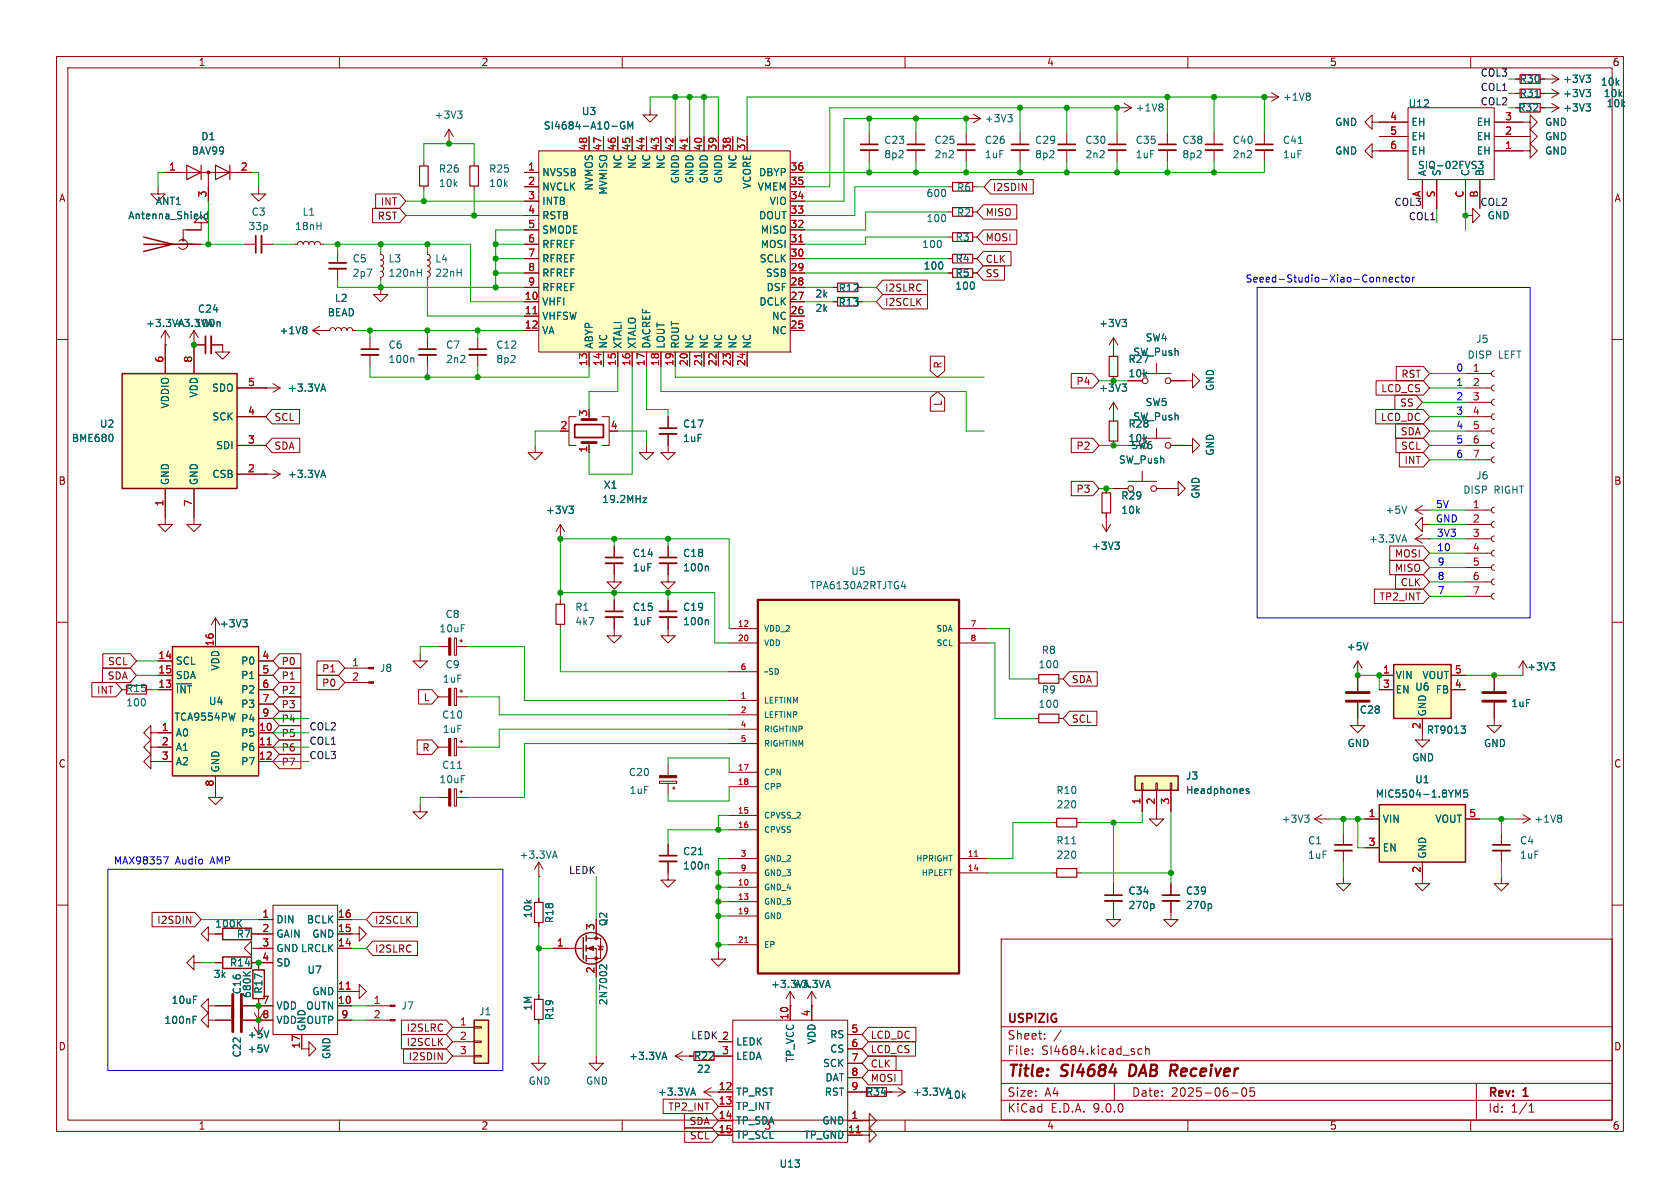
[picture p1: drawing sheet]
<svg xmlns="http://www.w3.org/2000/svg" width="297mm" height="210mm" viewBox="0 0 297 210" stroke-linecap="round" stroke-linejoin="round" font-family="sans-serif">
<defs><g id="words">
<g font-size="2.8" fill="#840000">
<text x="178" y="190.9">Title:</text>
<text x="187.7" y="190.9">SI4684</text>
<text x="200.5" y="190.9">DAB Receiver</text>
</g>
<g font-size="2.1" fill="#840000">
<text x="178" y="184">Sheet:</text>
<text x="178" y="181.2">USPIZIG</text>
<text x="178" y="186.7">File:</text>
<text x="184.1" y="186.7">SI4684.kicad_sch</text>
<text x="178" y="196.9">KiCad</text>
<text x="178" y="194.1">Size:</text>
<text x="184.7" y="194.1">A4</text>
<text x="185.7" y="196.9">E.D.A.</text>
<text x="193.3" y="196.9">9.0.0</text>
<text x="200" y="194.1">Date:</text>
<text x="207" y="194.1">2025-06-05</text>
<text x="263" y="194.3">Rev:</text>
<text x="263" y="196.9">Id:</text>
<text x="267.1" y="196.9">1/1</text>
<text x="269.4" y="194.3">1</text>
</g>
<g font-size="1.8" fill="#840000">
<text x="35" y="11.9">1</text>
<text x="85" y="11.9">2</text>
<text x="135" y="11.9">3</text>
<text x="185" y="11.9">4</text>
<text x="235" y="11.9">5</text>
<text x="285" y="11.9">6</text>
<text x="268.3" y="19.9">R32</text>
<text x="10.3" y="35.9">A</text>
<text x="175.4" y="34">I2SDIN</text>
<text x="285.3" y="35.9">A</text>
<text x="66.7" y="39.1">RST</text>
<text x="67.2" y="36.5">INT</text>
<text x="174.1" y="38.4">MISO</text>
<text x="174.1" y="46.7">CLK</text>
<text x="174.1" y="42.9">MOSI</text>
<text x="156.4" y="51.8">I2SLRC</text>
<text x="174.1" y="49.2">SS</text>
<text x="156.4" y="54.3">I2SCLK</text>
<text x="166.7" y="65.2" transform="rotate(-90 166.7 65.2)">R</text>
<text x="166.7" y="71.9" transform="rotate(-90 166.7 71.9)">L</text>
<text x="190.2" y="68.3">P4</text>
<text x="244.1" y="69.5">LCD_CS</text>
<text x="247.7" y="67">RST</text>
<text x="48.4" y="74.6">SCL</text>
<text x="244" y="74.6">LCD_DC</text>
<text x="247.4" y="72.1">SS</text>
<text x="247.5" y="77.2">SDA</text>
<text x="48.4" y="79.7">SDA</text>
<text x="190.2" y="79.7">P2</text>
<text x="247.6" y="79.7">SCL</text>
<text x="248.2" y="82.2">INT</text>
<text x="10.3" y="85.9">B</text>
<text x="190.2" y="87.3">P3</text>
<text x="285.3" y="85.9">B</text>
<text x="246.5" y="98.7">MOSI</text>
<text x="246.5" y="101.3">MISO</text>
<text x="243.8" y="106.4">TP2_INT</text>
<text x="247.5" y="103.8">CLK</text>
<text x="19" y="117.8">SCL</text>
<text x="49.7" y="117.8">P0</text>
<text x="56.8" y="119.1">P1</text>
<text x="17.1" y="122.9">INT</text>
<text x="18.9" y="120.3">SDA</text>
<text x="49.7" y="125.4">P3</text>
<text x="49.7" y="122.9">P2</text>
<text x="49.7" y="120.3">P1</text>
<text x="56.8" y="121.6">P0</text>
<text x="74.8" y="124.1">L</text>
<text x="189.4" y="121">SDA</text>
<text x="49.7" y="128">P4</text>
<text x="49.7" y="130.5">P5</text>
<text x="189.4" y="128">SCL</text>
<text x="10.3" y="135.9">C</text>
<text x="49.7" y="135.6">P7</text>
<text x="49.7" y="133">P6</text>
<text x="74.6" y="133">R</text>
<text x="285.3" y="135.9">C</text>
<text x="27.7" y="163.5">I2SDIN</text>
<text x="66.2" y="163.5">I2SCLK</text>
<text x="66.2" y="168.6">I2SLRC</text>
<text x="10.3" y="185.9">D</text>
<text x="71.8" y="185.1">I2SCLK</text>
<text x="71.8" y="182.6">I2SLRC</text>
<text x="153.8" y="183.8">LCD_DC</text>
<text x="285.3" y="185.9">D</text>
<text x="72.1" y="187.6">I2SDIN</text>
<text x="153.8" y="188.9">CLK</text>
<text x="153.8" y="191.5">MOSI</text>
<text x="153.8" y="186.4">LCD_CS</text>
<text x="118.1" y="196.5">TP2_INT</text>
<text x="127" y="192.8">12</text>
<text x="35" y="199.9">1</text>
<text x="85" y="199.9">2</text>
<text x="121.8" y="199.1">SDA</text>
<text x="121.9" y="201.6">SCL</text>
<text x="185" y="199.9">4</text>
<text x="235" y="199.9">5</text>
<text x="285" y="199.9">6</text>
</g>
<g font-size="1.8" fill="#0f0f0f">
<text x="261.7" y="16.2">COL1</text>
<text x="261.7" y="13.6">COL3</text>
<text x="261.7" y="18.7">COL2</text>
<text x="246.4" y="36.5">COL3</text>
<text x="249" y="39">COL1</text>
<text x="261.6" y="36.5">COL2</text>
<text x="54.6" y="129.2">COL2</text>
<text x="54.6" y="131.7">COL1</text>
<text x="54.6" y="134.3">COL3</text>
<text x="100.5" y="154.6">LEDK</text>
<text x="122.1" y="183.8">LEDK 2</text>
</g>
<g font-size="1.8" fill="#006464">
<text x="268.6" y="14.8">R30</text>
<text x="268.6" y="17.4">R31</text>
<text x="276.2" y="17.4">+3V3</text>
<text x="276.2" y="14.8">+3V3</text>
<text x="282.9" y="15.3">10k</text>
<text x="283.4" y="17.4">10k</text>
<text x="76.7" y="21.2">+3V3</text>
<text x="96" y="23.1">SI4684-A10-GM</text>
<text x="102.8" y="20.5">U3</text>
<text x="174" y="21.8">+3V3</text>
<text x="200.7" y="19.9">+1V8</text>
<text x="226.7" y="18">+1V8</text>
<text x="235.9" y="22.5">GND</text>
<text x="248.9" y="19.2">U12</text>
<text x="249.4" y="22.5">EH</text>
<text x="261" y="22.5">EH</text>
<text x="273.1" y="22.5">GND</text>
<text x="276.2" y="19.9">+3V3</text>
<text x="283.9" y="19.2">10k</text>
<text x="33.8" y="27.5">BAV99</text>
<text x="35.5" y="25">D1</text>
<text x="110.1" y="30" transform="rotate(-90 110.1 30)">NC</text>
<text x="112.6" y="30" transform="rotate(-90 112.6 30)">NC</text>
<text x="115.2" y="30" transform="rotate(-90 115.2 30)">NC</text>
<text x="117.7" y="30" transform="rotate(-90 117.7 30)">NC</text>
<text x="130.4" y="30" transform="rotate(-90 130.4 30)">NC</text>
<text x="156.2" y="25.6">C23</text>
<text x="156.2" y="28.2">8p2</text>
<text x="165.1" y="25.6">C25</text>
<text x="165.1" y="28.2">2n2</text>
<text x="174" y="28.2">1uF</text>
<text x="174" y="25.6">C26</text>
<text x="182.9" y="25.6">C29</text>
<text x="182.9" y="28.2">8p2</text>
<text x="191.8" y="25.6">C30</text>
<text x="191.8" y="28.2">2n2</text>
<text x="200.7" y="28.2">1uF</text>
<text x="200.7" y="25.6">C35</text>
<text x="208.9" y="25.6">C38</text>
<text x="208.9" y="28.2">8p2</text>
<text x="217.8" y="25.6">C40</text>
<text x="217.8" y="28.2">2n2</text>
<text x="226.7" y="28.2">1uF</text>
<text x="226.7" y="25.6">C41</text>
<text x="235.9" y="27.5">GND</text>
<text x="249.4" y="25">EH</text>
<text x="249.4" y="27.5">EH</text>
<text x="261" y="25">EH</text>
<text x="261" y="27.5">EH</text>
<text x="273.1" y="25">GND</text>
<text x="273.1" y="27.5">GND</text>
<text x="77.5" y="33.2">10k</text>
<text x="77.5" y="30.7">R26</text>
<text x="86.4" y="33.2">10k</text>
<text x="86.4" y="30.7">R25</text>
<text x="95.8" y="31.3">NVSSB</text>
<text x="95.8" y="33.9">NVCLK</text>
<text x="105" y="33.8" transform="rotate(-90 105 33.8)">NVMOS</text>
<text x="107.5" y="34.5" transform="rotate(-90 107.5 34.5)">MVMISO</text>
<text x="120.2" y="32.5" transform="rotate(-90 120.2 32.5)">GNDD</text>
<text x="122.8" y="32.5" transform="rotate(-90 122.8 32.5)">GNDD</text>
<text x="125.3" y="32.5" transform="rotate(-90 125.3 32.5)">GNDD</text>
<text x="127.9" y="32.5" transform="rotate(-90 127.9 32.5)">GNDD</text>
<text x="132.9" y="33.5" transform="rotate(-90 132.9 33.5)">VCORE</text>
<text x="133.8" y="33.9">VMEM</text>
<text x="134.1" y="31.3">DBYP</text>
<text x="163.7" y="35">600</text>
<text x="169.1" y="34">R6</text>
<text x="250.6" y="30.1">SIQ-02FVS3</text>
<text x="252.3" y="31.2" transform="rotate(-90 252.3 31.2)">A</text>
<text x="254.9" y="31.2" transform="rotate(-90 254.9 31.2)">S</text>
<text x="259.9" y="31.2" transform="rotate(-90 259.9 31.2)">C</text>
<text x="262.5" y="31.2" transform="rotate(-90 262.5 31.2)">B</text>
<text x="22.6" y="39">Antenna_Shield</text>
<text x="27.4" y="36.4">ANT1</text>
<text x="43.8" y="40.9">33p</text>
<text x="44.4" y="38.3">C3</text>
<text x="52.1" y="40.9">18nH</text>
<text x="53.4" y="38.3">L1</text>
<text x="95.8" y="36.4">INTB</text>
<text x="95.8" y="39">RSTB</text>
<text x="95.8" y="41.5">SMODE</text>
<text x="134.1" y="39">DOUT</text>
<text x="134.4" y="41.5">MISO</text>
<text x="136" y="36.4">VIO</text>
<text x="163.7" y="39.5">100</text>
<text x="169.1" y="38.5">R2</text>
<text x="262.9" y="39">GND</text>
<text x="62.2" y="46.6">C5</text>
<text x="68.6" y="46.6">L3</text>
<text x="76.8" y="46.6">L4</text>
<text x="95.8" y="44">RFREF</text>
<text x="95.8" y="46.6">RFREF</text>
<text x="134.2" y="46.6">SCLK</text>
<text x="134.4" y="44">MOSI</text>
<text x="162.9" y="44">100</text>
<text x="163.2" y="47.9">100</text>
<text x="168.8" y="42.8">R3</text>
<text x="168.8" y="46.6">R4</text>
<text x="59.1" y="53.6">L2</text>
<text x="62.2" y="49.1">2p7</text>
<text x="68.6" y="49.1">120nH</text>
<text x="76.8" y="49.1">22nH</text>
<text x="95.8" y="49.1">RFREF</text>
<text x="95.8" y="51.7">RFREF</text>
<text x="135.3" y="49.1">SSB</text>
<text x="135.4" y="51.7">DSF</text>
<text x="144.1" y="52.8">2k</text>
<text x="148.2" y="51.8">R12</text>
<text x="168.8" y="51.4">100</text>
<text x="168.8" y="49.1">R5</text>
<text x="25.7" y="58">+3.3VA+3.3VA</text>
<text x="34.3" y="58">100n</text>
<text x="34.9" y="55.5">C24</text>
<text x="49.3" y="59.3">+1V8</text>
<text x="57.8" y="56.1">BEAD</text>
<text x="95.8" y="54.2">VHFI</text>
<text x="95.8" y="56.7">VHFSW</text>
<text x="95.8" y="59.3">VA</text>
<text x="134.2" y="54.2">DCLK</text>
<text x="136.4" y="56.7">NC</text>
<text x="136.4" y="59.3">NC</text>
<text x="144.1" y="55.3">2k</text>
<text x="148.2" y="54.3">R13</text>
<text x="194.2" y="58">+3V3</text>
<text x="68.6" y="61.8">C6</text>
<text x="68.6" y="64.4">100n</text>
<text x="78.7" y="61.8">C7</text>
<text x="78.7" y="64.4">2n2</text>
<text x="87.6" y="61.8">C12</text>
<text x="87.6" y="64.4">8p2</text>
<text x="105" y="61.7" transform="rotate(-90 105 61.7)">ABYP</text>
<text x="107.5" y="61.7" transform="rotate(-90 107.5 61.7)">NC</text>
<text x="110.1" y="61.7" transform="rotate(-90 110.1 61.7)">XTALI</text>
<text x="112.6" y="61.7" transform="rotate(-90 112.6 61.7)">XTALO</text>
<text x="115.2" y="61.7" transform="rotate(-90 115.2 61.7)">DACREF</text>
<text x="117.7" y="61.7" transform="rotate(-90 117.7 61.7)">LOUT</text>
<text x="120.2" y="61.7" transform="rotate(-90 120.2 61.7)">ROUT</text>
<text x="122.8" y="61.7" transform="rotate(-90 122.8 61.7)">NC</text>
<text x="125.3" y="61.7" transform="rotate(-90 125.3 61.7)">NC</text>
<text x="127.9" y="61.7" transform="rotate(-90 127.9 61.7)">NC</text>
<text x="130.4" y="61.7" transform="rotate(-90 130.4 61.7)">NC</text>
<text x="132.9" y="61.7" transform="rotate(-90 132.9 61.7)">NC</text>
<text x="199.4" y="64.4">R27</text>
<text x="200.3" y="63.1">SW_Push</text>
<text x="202.4" y="60.6">SW4</text>
<text x="259.3" y="63.6">DISP</text>
<text x="260.9" y="60.8">J5</text>
<text x="264.9" y="63.6">LEFT</text>
<text x="35.2" y="70.4" transform="rotate(-90 35.2 70.4)">VDD</text>
<text x="37.4" y="69.4">SDO</text>
<text x="50.8" y="69.4">+3.3VA</text>
<text x="194.2" y="69.4">+3V3</text>
<text x="199.4" y="66.9">10k</text>
<text x="202.4" y="72">SW5</text>
<text x="214.8" y="69.2" transform="rotate(-90 214.8 69.2)">GND</text>
<text x="17.6" y="75.8">U2</text>
<text x="30.1" y="72.3" transform="rotate(-90 30.1 72.3)">VDDIO</text>
<text x="37.4" y="74.5">SCK</text>
<text x="120.7" y="75.8">C17</text>
<text x="199.4" y="75.8">R28</text>
<text x="200.3" y="74.5">SW_Push</text>
<text x="12.6" y="78.3">BME680</text>
<text x="38.1" y="79.6">SDI</text>
<text x="120.7" y="78.3">1uF</text>
<text x="197.7" y="82.1">SW_Push</text>
<text x="199.4" y="78.3">10k</text>
<text x="199.9" y="79.6">SW6</text>
<text x="214.8" y="80.6" transform="rotate(-90 214.8 80.6)">GND</text>
<text x="30.1" y="85.9" transform="rotate(-90 30.1 85.9)">GND</text>
<text x="35.2" y="85.9" transform="rotate(-90 35.2 85.9)">GND</text>
<text x="37.4" y="84.7">CSB</text>
<text x="50.8" y="84.7">+3.3VA</text>
<text x="106.4" y="89.1">19.2MHz</text>
<text x="106.6" y="86.6">X1</text>
<text x="198.1" y="88.5">R29</text>
<text x="212.3" y="88.3" transform="rotate(-90 212.3 88.3)">GND</text>
<text x="258.6" y="87.5">DISP</text>
<text x="260.9" y="84.9">J6</text>
<text x="264.1" y="87.5">RIGHT</text>
<text x="96.4" y="91">+3V3</text>
<text x="198.1" y="91">10k</text>
<text x="244.8" y="91">+5V</text>
<text x="111.8" y="101.2">1uF</text>
<text x="111.8" y="98.7">C14</text>
<text x="120.7" y="101.2">100n</text>
<text x="120.7" y="98.7">C18</text>
<text x="150.4" y="101.8">U5</text>
<text x="192.9" y="97.4">+3V3</text>
<text x="241.9" y="96.1">+3.3VA</text>
<text x="143.1" y="104.4">TPA6130A2RTJTG4</text>
<text x="38.8" y="111.1">+3V3</text>
<text x="77.6" y="112">10uF</text>
<text x="78.7" y="109.4">C8</text>
<text x="101.6" y="108.2">R1</text>
<text x="101.6" y="110.7">4k7</text>
<text x="111.8" y="110.7">1uF</text>
<text x="111.8" y="108.2">C15</text>
<text x="120.7" y="110.7">100n</text>
<text x="120.7" y="108.2">C19</text>
<text x="31" y="117.7">SCL</text>
<text x="39" y="118.6" transform="rotate(-90 39 118.6)">VDD</text>
<text x="42.5" y="117.7">P0</text>
<text x="67.1" y="119">J8</text>
<text x="78.7" y="118.3">C9</text>
<text x="183.5" y="118.3">100</text>
<text x="184.1" y="115.8">R8</text>
<text x="238" y="115.2">+5V</text>
<text x="269.9" y="118.7">+3V3</text>
<text x="22.2" y="122.5">R15</text>
<text x="22.2" y="125.1">100</text>
<text x="31" y="120.2">SDA</text>
<text x="31" y="122.8">~{INT}</text>
<text x="36.8" y="124.8">U4</text>
<text x="42.5" y="120.2">P1</text>
<text x="42.5" y="122.8">P2</text>
<text x="42.5" y="125.3">P3</text>
<text x="78.2" y="120.9">1uF</text>
<text x="183.5" y="125.3">100</text>
<text x="184.1" y="122.8">R9</text>
<text x="246.6" y="120.2">VIN</text>
<text x="246.6" y="122.8">EN</text>
<text x="250.1" y="122.3">U6</text>
<text x="251.4" y="120.2">VOUT</text>
<text x="253.7" y="122.8">FB</text>
<text x="267.1" y="125.2">1uF</text>
<text x="30.7" y="127.6">TCA9554PW</text>
<text x="31" y="130.4">A0</text>
<text x="42.5" y="127.9">P4</text>
<text x="42.5" y="130.4">P5</text>
<text x="78.1" y="127.2">C10</text>
<text x="78.2" y="129.8">1uF</text>
<text x="240.3" y="126.3">C28</text>
<text x="252.1" y="129.9">RT9013</text>
<text x="252.3" y="126.7" transform="rotate(-90 252.3 126.7)">GND</text>
<text x="31" y="132.9">A1</text>
<text x="31" y="135.5">A2</text>
<text x="39" y="136.7" transform="rotate(-90 39 136.7)">GND</text>
<text x="42.5" y="132.9">P6</text>
<text x="42.5" y="135.5">P7</text>
<text x="78.1" y="136.1">C11</text>
<text x="111.1" y="137.4">C20</text>
<text x="238.1" y="132.3">GND</text>
<text x="249.6" y="134.8">GND</text>
<text x="262.3" y="132.3">GND</text>
<text x="77.6" y="138.7">10uF</text>
<text x="111.2" y="140.6">1uF</text>
<text x="186.6" y="140.6">R10</text>
<text x="186.7" y="143.1">220</text>
<text x="209.6" y="138">J3</text>
<text x="209.6" y="140.6">Headphones</text>
<text x="243.1" y="141.2">MIC5504-1.8YM5</text>
<text x="250.1" y="138.7">U1</text>
<text x="186.6" y="149.5">R11</text>
<text x="226.5" y="145.6">+3V3</text>
<text x="231.1" y="149.5">C1</text>
<text x="244.3" y="145.6">VIN</text>
<text x="253.7" y="145.6">VOUT</text>
<text x="268.6" y="149.5">C4</text>
<text x="271.2" y="145.6">+1V8</text>
<text x="91.8" y="152">+3.3VA</text>
<text x="120.7" y="153.9">100n</text>
<text x="120.7" y="151.4">C21</text>
<text x="186.7" y="152">220</text>
<text x="231.1" y="152">1uF</text>
<text x="244.3" y="150.7">EN</text>
<text x="252.3" y="151.9" transform="rotate(-90 252.3 151.9)">GND</text>
<text x="268.6" y="152">1uF</text>
<text x="199.4" y="160.9">270p</text>
<text x="199.4" y="158.3">C34</text>
<text x="209.6" y="160.9">270p</text>
<text x="209.6" y="158.3">C39</text>
<text x="37.9" y="164.2">100K</text>
<text x="41.8" y="166">R7</text>
<text x="48.8" y="163.4">DIN</text>
<text x="48.8" y="166">GAIN</text>
<text x="54.1" y="163.4">BCLK</text>
<text x="55.1" y="166">GND</text>
<text x="94.2" y="162.4" transform="rotate(-90 94.2 162.4)">10k</text>
<text x="98" y="163.3" transform="rotate(-90 98 163.3)">R18</text>
<text x="107.5" y="163.8" transform="rotate(-90 107.5 163.8)">Q2</text>
<text x="37.7" y="173.1">3k</text>
<text x="40.5" y="171">R14</text>
<text x="48.8" y="168.5">GND LRCLK</text>
<text x="48.8" y="171">SD</text>
<text x="54.3" y="172.3">U7</text>
<text x="30.2" y="177.6">10uF</text>
<text x="42.8" y="175.9" transform="rotate(-90 42.8 175.9)">C16</text>
<text x="44.6" y="176.5" transform="rotate(-90 44.6 176.5)">680K</text>
<text x="46.6" y="175.8" transform="rotate(-90 46.6 175.8)">R17</text>
<text x="48.8" y="178.7">VDD</text>
<text x="54" y="178.7">OUTN</text>
<text x="55.1" y="176.1">GND</text>
<text x="70.9" y="178.7">J7</text>
<text x="84.6" y="179.7">J1</text>
<text x="94.2" y="178.8" transform="rotate(-90 94.2 178.8)">1M</text>
<text x="107.5" y="177.8" transform="rotate(-90 107.5 177.8)">2N7002</text>
<text x="136.2" y="174.9">+3.3VA</text>
<text x="140" y="174.9">+3.3VA</text>
<text x="29" y="181.2">100nF</text>
<text x="43.7" y="183.7">+5V</text>
<text x="48.8" y="181.2">VDD</text>
<text x="54.1" y="181.2">OUTP</text>
<text x="54.2" y="182.4" transform="rotate(-90 54.2 182.4)">GND</text>
<text x="98" y="180.4" transform="rotate(-90 98 180.4)">R19</text>
<text x="130" y="185">LEDK</text>
<text x="144.4" y="184.7" transform="rotate(-90 144.4 184.7)">VDD</text>
<text x="146.7" y="183.7">RS</text>
<text x="42.8" y="187" transform="rotate(-90 42.8 187)">C22</text>
<text x="43.7" y="186.3">+5V</text>
<text x="58.6" y="187.3" transform="rotate(-90 58.6 187.3)">GND</text>
<text x="93.3" y="191.9">GND</text>
<text x="103.5" y="191.9">GND</text>
<text x="111.1" y="187.6">+3.3VA</text>
<text x="122.6" y="187.6">R22</text>
<text x="123.1" y="189.8">22</text>
<text x="130" y="187.6">LEDA</text>
<text x="140.6" y="187.9" transform="rotate(-90 140.6 187.9)">TP_VCC</text>
<text x="145.4" y="188.8">SCK</text>
<text x="145.8" y="191.4">DAT</text>
<text x="146.7" y="186.3">CS</text>
<text x="116.2" y="193.9">+3.3VA</text>
<text x="130" y="193.9">TP_RST</text>
<text x="130" y="196.4">TP_INT</text>
<text x="145.7" y="193.9">RST</text>
<text x="153" y="193.9">R34</text>
<text x="161.3" y="193.9">+3.3VA</text>
<text x="167.3" y="194.4">10k</text>
<text x="130" y="199">TP_SDA</text>
<text x="130" y="201.5">TP_SCL</text>
<text x="135" y="199.9">3</text>
<text x="142.1" y="201.5">TP_GND</text>
<text x="145.3" y="199">GND</text>
<text x="137.7" y="206.6">U13</text>
</g>
<g font-size="1.8" fill="#a90000">
<text x="245.7" y="21.3">4</text>
<text x="245.7" y="23.9">5</text>
<text x="266" y="21.3">3</text>
<text x="266" y="23.9">2</text>
<text x="103.9" y="26.7" transform="rotate(-90 103.9 26.7)">48</text>
<text x="106.4" y="26.7" transform="rotate(-90 106.4 26.7)">47</text>
<text x="109" y="26.7" transform="rotate(-90 109 26.7)">46</text>
<text x="111.5" y="26.7" transform="rotate(-90 111.5 26.7)">45</text>
<text x="114" y="26.7" transform="rotate(-90 114 26.7)">44</text>
<text x="116.6" y="26.7" transform="rotate(-90 116.6 26.7)">43</text>
<text x="119.1" y="26.7" transform="rotate(-90 119.1 26.7)">42</text>
<text x="121.7" y="26.7" transform="rotate(-90 121.7 26.7)">41</text>
<text x="124.2" y="26.7" transform="rotate(-90 124.2 26.7)">40</text>
<text x="126.7" y="26.7" transform="rotate(-90 126.7 26.7)">39</text>
<text x="129.3" y="26.7" transform="rotate(-90 129.3 26.7)">38</text>
<text x="131.8" y="26.7" transform="rotate(-90 131.8 26.7)">37</text>
<text x="245.7" y="26.4">6</text>
<text x="266" y="26.4">1</text>
<text x="29.8" y="30.2">1</text>
<text x="36.6" y="35" transform="rotate(-90 36.6 35)">3</text>
<text x="42.5" y="30.2">2</text>
<text x="93.3" y="30.2">1</text>
<text x="93.3" y="32.8">2</text>
<text x="93.3" y="35.3">3</text>
<text x="139.7" y="30.2">36</text>
<text x="139.7" y="32.8">35</text>
<text x="139.7" y="35.3">34</text>
<text x="251.2" y="34.9" transform="rotate(-90 251.2 34.9)">A</text>
<text x="253.7" y="35" transform="rotate(-90 253.7 35)">S</text>
<text x="258.8" y="35" transform="rotate(-90 258.8 35)">C</text>
<text x="261.4" y="35" transform="rotate(-90 261.4 35)">B</text>
<text x="93.3" y="37.8">4</text>
<text x="93.3" y="40.4">5</text>
<text x="139.7" y="37.8">33</text>
<text x="139.7" y="40.4">32</text>
<text x="93.3" y="42.9">6</text>
<text x="93.3" y="45.5">7</text>
<text x="139.7" y="42.9">31</text>
<text x="139.7" y="45.5">30</text>
<text x="92.7" y="53.1">10</text>
<text x="93.3" y="48">8</text>
<text x="93.3" y="50.5">9</text>
<text x="139.7" y="48">29</text>
<text x="139.7" y="50.5">28</text>
<text x="139.7" y="53.1">27</text>
<text x="92.7" y="55.6">11</text>
<text x="92.7" y="58.2">12</text>
<text x="139.7" y="55.6">26</text>
<text x="139.7" y="58.2">25</text>
<text x="29" y="64.2" transform="rotate(-90 29 64.2)">6</text>
<text x="34" y="64.2" transform="rotate(-90 34 64.2)">8</text>
<text x="103.9" y="64.8" transform="rotate(-90 103.9 64.8)">13</text>
<text x="106.4" y="64.8" transform="rotate(-90 106.4 64.8)">14</text>
<text x="109" y="64.8" transform="rotate(-90 109 64.8)">15</text>
<text x="111.5" y="64.8" transform="rotate(-90 111.5 64.8)">16</text>
<text x="114" y="64.8" transform="rotate(-90 114 64.8)">17</text>
<text x="116.6" y="64.8" transform="rotate(-90 116.6 64.8)">18</text>
<text x="119.1" y="64.8" transform="rotate(-90 119.1 64.8)">19</text>
<text x="121.7" y="64.8" transform="rotate(-90 121.7 64.8)">20</text>
<text x="124.2" y="64.8" transform="rotate(-90 124.2 64.8)">21</text>
<text x="126.7" y="64.8" transform="rotate(-90 126.7 64.8)">22</text>
<text x="129.3" y="64.8" transform="rotate(-90 129.3 64.8)">23</text>
<text x="131.8" y="64.8" transform="rotate(-90 131.8 64.8)">24</text>
<text x="260.3" y="65.8">1</text>
<text x="43.7" y="68.3">5</text>
<text x="260.3" y="68.3">2</text>
<text x="260.3" y="70.9">3</text>
<text x="43.7" y="73.4">4</text>
<text x="99" y="75.9">2</text>
<text x="103.9" y="73.7" transform="rotate(-90 103.9 73.7)">3</text>
<text x="107.9" y="75.9">4</text>
<text x="260.3" y="73.4">4</text>
<text x="260.3" y="75.9">5</text>
<text x="43.7" y="78.5">3</text>
<text x="43.7" y="83.6">2</text>
<text x="103.9" y="80.1" transform="rotate(-90 103.9 80.1)">1</text>
<text x="260.3" y="78.5">6</text>
<text x="260.3" y="81">7</text>
<text x="29" y="89.6" transform="rotate(-90 29 89.6)">1</text>
<text x="34" y="89.6" transform="rotate(-90 34 89.6)">7</text>
<text x="260.3" y="89.9">1</text>
<text x="260.3" y="92.5">2</text>
<text x="260.3" y="95">3</text>
<text x="260.3" y="97.5">4</text>
<text x="260.3" y="100.1">5</text>
<text x="260.3" y="102.6">6</text>
<text x="260.3" y="105.2">7</text>
<text x="27.9" y="116.6">14</text>
<text x="27.9" y="119.1">15</text>
<text x="37.8" y="114.3" transform="rotate(-90 37.8 114.3)">16</text>
<text x="46.3" y="116.6">4</text>
<text x="46.3" y="119.1">5</text>
<text x="62.2" y="117.9">1</text>
<text x="244.4" y="119.1">1</text>
<text x="257.1" y="119.1">5</text>
<text x="27.9" y="121.7">13</text>
<text x="46.3" y="121.7">6</text>
<text x="46.3" y="124.2">7</text>
<text x="62.2" y="120.4">2</text>
<text x="244.4" y="121.7">3</text>
<text x="257.1" y="121.7">4</text>
<text x="28.5" y="129.3">1</text>
<text x="28.5" y="131.8">2</text>
<text x="45.7" y="129.3">10</text>
<text x="45.7" y="131.8">11</text>
<text x="46.3" y="126.7">9</text>
<text x="251.2" y="129" transform="rotate(-90 251.2 129)">2</text>
<text x="28.5" y="134.4">3</text>
<text x="45.7" y="134.4">12</text>
<text x="37.8" y="139.1" transform="rotate(-90 37.8 139.1)">8</text>
<text x="201.7" y="142.3" transform="rotate(-90 201.7 142.3)">1</text>
<text x="204.2" y="142.3" transform="rotate(-90 204.2 142.3)">2</text>
<text x="206.8" y="142.3" transform="rotate(-90 206.8 142.3)">3</text>
<text x="241.9" y="144.5">1</text>
<text x="241.9" y="149.6">3</text>
<text x="259.6" y="144.5">5</text>
<text x="251.2" y="154.4" transform="rotate(-90 251.2 154.4)">2</text>
<text x="46.3" y="162.3">1</text>
<text x="46.3" y="164.8">2</text>
<text x="46.3" y="167.4">3</text>
<text x="59.6" y="162.3">16</text>
<text x="59.6" y="164.8">15</text>
<text x="59.6" y="167.4">14</text>
<text x="98.4" y="167.4">1</text>
<text x="105.2" y="164.5" transform="rotate(-90 105.2 164.5)">3</text>
<text x="46.3" y="169.9">4</text>
<text x="105.2" y="172.2" transform="rotate(-90 105.2 172.2)">2</text>
<text x="46.3" y="177.5">7</text>
<text x="59.6" y="175">11</text>
<text x="59.6" y="177.5">10</text>
<text x="66" y="177.5">1</text>
<text x="143.3" y="179.8" transform="rotate(-90 143.3 179.8)">4</text>
<text x="46.3" y="180.1">8</text>
<text x="53.1" y="185.5" transform="rotate(-90 53.1 185.5)">17</text>
<text x="60.3" y="180.1">9</text>
<text x="66" y="180.1">2</text>
<text x="81.2" y="181.4">1</text>
<text x="81.2" y="183.9">2</text>
<text x="127.6" y="183.9">2</text>
<text x="139.4" y="180.4" transform="rotate(-90 139.4 180.4)">10</text>
<text x="150.4" y="182.6">5</text>
<text x="150.4" y="185.2">6</text>
<text x="81.2" y="186.4">3</text>
<text x="127.6" y="186.4">3</text>
<text x="150.4" y="187.7">7</text>
<text x="150.4" y="190.2">8</text>
<text x="127" y="195.3">13</text>
<text x="127" y="197.9">14</text>
<text x="150.4" y="192.8">9</text>
<text x="150.4" y="197.9">1</text>
<text x="127" y="200.4">15</text>
<text x="149.8" y="200.4">11</text>
</g>
<g font-size="1.8" fill="#0000c2">
<text x="220.1" y="50.1">Seeed-Studio-Xiao-Connector</text>
<text x="257.4" y="65.9">0</text>
<text x="257.4" y="68.4">1</text>
<text x="257.4" y="71">2</text>
<text x="257.4" y="73.5">3</text>
<text x="257.4" y="76.1">4</text>
<text x="257.4" y="78.6">5</text>
<text x="257.4" y="81.1">6</text>
<text x="253.7" y="92.6">GND</text>
<text x="253.8" y="90">5V</text>
<text x="253.9" y="95.1">3V3</text>
<text x="254" y="97.6">10</text>
<text x="254.1" y="100.2">9</text>
<text x="254.1" y="102.7">8</text>
<text x="254.1" y="105.3">7</text>
<text x="20" y="153">MAX98357</text>
<text x="31" y="153">Audio</text>
<text x="37.3" y="153">AMP</text>
</g>
<g font-size="1.4" fill="#a90000">
<text x="130.4" y="110.9">12</text>
<text x="130.4" y="113.4">20</text>
<text x="171.5" y="110.9">7</text>
<text x="171.5" y="113.4">8</text>
<text x="130.8" y="118.5">6</text>
<text x="130.8" y="123.6">1</text>
<text x="130.8" y="126.1">2</text>
<text x="130.8" y="128.7">4</text>
<text x="130.8" y="131.2">5</text>
<text x="130.4" y="136.3">17</text>
<text x="130.4" y="138.8">18</text>
<text x="130.4" y="143.9">15</text>
<text x="130.4" y="146.4">16</text>
<text x="130.8" y="151.5">3</text>
<text x="130.8" y="154.1">9</text>
<text x="171" y="151.5">11</text>
<text x="171" y="154.1">14</text>
<text x="130.4" y="156.6">10</text>
<text x="130.4" y="159.1">13</text>
<text x="130.4" y="161.7">19</text>
<text x="130.4" y="166.8">21</text>
</g>
<g font-size="1.4" fill="#006464">
<text x="135" y="111.9">VDD_2</text>
<text x="165.4" y="111.9">SDA</text>
<text x="135" y="114.4">VDD</text>
<text x="135" y="119.5">~SD</text>
<text x="165.5" y="114.4">SCL</text>
<text x="135" y="124.6">LEFTINM</text>
<text x="135" y="127.1">LEFTINP</text>
<text x="135" y="129.6">RIGHTINP</text>
<text x="135" y="132.2">RIGHTINM</text>
<text x="135" y="137.3">CPN</text>
<text x="135" y="139.8">CPP</text>
<text x="135" y="144.9">CPVSS_2</text>
<text x="135" y="147.4">CPVSS</text>
<text x="135" y="152.5">GND_2</text>
<text x="135" y="155">GND_3</text>
<text x="161.8" y="152.5">HPRIGHT</text>
<text x="162.8" y="155">HPLEFT</text>
<text x="135" y="157.6">GND_4</text>
<text x="135" y="160.1">GND_5</text>
<text x="135" y="162.7">GND</text>
<text x="135" y="167.7">EP</text>
</g>
</g></defs>
<g fill="none" stroke="#840000" stroke-width=".18">
<path d="M10 10h277v190h-277zM12 12h273v186h-273zM60 10v2M110 10v2M160 10v2M210 10v2M260 10v2M167.6 33h.8M172 33h.7M55.2 58.4h3.1l.1-.3 .4-.2 .4 .2 .1 .3 .2-.3 .3-.2 .4 .2 .1 .3 .2-.3 .3-.2 .4 .2 .1 .3 .2-.3 .3-.2 .4 .2 .2 .3h.5M55.2 58.4l1.3 .8M56.5 57.7l-1.3 .7"/>
<path d="M59.7 44.5v2M59.7 47.5v2M65.4 59.7v2M67.3 50.8v1.3h1.3l-1.3 1.2-1.3-1.2h1.3M75.6 59.7v2M84.5 59.7v2M167.6 41.9h.8M172 41.9h.7M10 60h2M47 68.6h.1M47 68.6h2.5M48.3 67.8l1.2 .8"/>
<path d="M49.5 68.6l-1.2 .7M65.4 62.7v2.1M75.6 62.7v2.1M84.5 62.7v2.1M285 60h2M47 83.8h.1M47 83.8h2.5M48.3 83.1l1.2 .7M49.5 83.8l-1.2 .8M10 110h2M285 110h2M182.9 120h.7"/>
<path d="M187.2 120h.8M10 160h2M38.1 170.2h1.3M44.4 170.2h1.3v1.3M45 179.1l.7 1.2M45.7 176.5v6.4M46.5 179.1l-.8 1.2M177 166h108v32h-108zM285 160h2M38.1 180.3h2.8M42.9 180.3h2.8M45 181.6l.7 1.3"/>
<path d="M46.5 181.6l-.8 1.3M60 198v2M110 198v2M124.5 193l1.2 .8M124.5 193h2.5M125.7 192.3l-1.2 .7M160 198v2M177 194.5h108M177 191.5h108M177 187.5h108M177 181.5h108M182.5 186.3v.1"/>
<path d="M182.5 185.5v.1M184.7 183.6v.1M184.7 182.8v.1M187.6 182.1l-1.3 2M197 191.5v3M201.9 185.5l-.4-.1-.3 .3v.4l.1 .2h.6M202.5 185.5l.2-.1 .4 .1 .1 .9M202.5 184.9v1.5M210 198v2M217.7 193.2h1.2M219.7 192.4l.2-.1a.81 .81 0 0 1 .6 .6 .81 .81 0 0 1-.3 .8l-.2 .1a.81 .81 0 0 1-.3-1.4zM221.7 192.3h-.7v.7l.2-.1h.5l.1 .3-.1 .5-.2 .1-.5-.1"/>
<path d="M260 198v2M261 191.5v6.5M270.3 196.6h.9M270.3 195.5l.4-.4v1.5"/>
</g>
<path d="M199.8 188.2l-.2 2h.5" fill="none" stroke="#840000" stroke-width=".4"/>
<path d="M168.4 32.3h3.6v1.5h-3.6zM168.4 41.1h3.6v1.6h-3.6zM183.6 119.3h3.6v1.5h-3.6z" fill="none" stroke="#840000" stroke-width=".2"/>
<path d="M41.1 178.3v4.1M42.7 178.3v4.1" fill="none" stroke="#840000" stroke-width=".51"/>
<g fill="none" stroke="#006464" stroke-width=".18">
<path d="M54 57.7l.3 .3-.3 .3 .3 .2v.3l-.3 .2M56.8 68.8h.6M57.1 67.9l.5 1.3M73 63.2l.2 .2v.7M56.8 84h.6M57.1 83.1l.5 1.3M34.1 179.6h.7M43 171.8l.7 .7M44.3 171.8l-.8 .5M34.1 180.3h.5M47.5 184.7l-.4 1.3M47.5 182.2l-.4 1.3"/>
<path d="M122.2 193.3h.6M122.5 192.3l.5 1.3"/>
</g>
<path d="M58.2 46.5h3M63.9 61.7h3M74 61.7h3.1M82.9 61.7h3.1" fill="none" stroke="#840000" stroke-width=".3"/>
<path d="M58.2 47.5h3M63.9 62.7h3M74 62.7h3.1M82.9 62.7h3.1" fill="none" stroke="#840000" stroke-width=".33"/>
<path d="M39.4 169.2h5v2h-5zM44.7 171.5h2v5h-2z" fill="none" stroke="#840000" stroke-width=".25"/>
<path d="M134 106h35.5v66.1h-35.5z" fill="#ffffc2"/>
<path d="M134 106h35.5v66.1h-35.5z" fill="none" stroke="#840000" stroke-width=".41"/>
<g fill="none" stroke="#840000" stroke-width=".18">
<path d="M74.9 28.6v.7M74.9 32.9v.8M79.4 22.9l-.8 1.2M79.4 22.9l.7 1.2M79.4 22.9v2.5M83.8 28.6v.7M83.8 32.9v.8M153.7 23.5v2M153.7 26.5v2.1M167.6 37.5h.8M172 37.5h.7M67.3 44.5v.5l.4 .1 .1 .4-.1 .3-.4 .2 .3 .1 .2 .2-.1 .5-.4 .2 .4 .1 .1 .4-.1 .4-.4 .1 .4 .2 .1 .3-.1 .4-.4 .1v.5"/>
<path d="M75.6 44.5v.5l.3 .1 .2 .4-.2 .3-.3 .2 .2 .1 .2 .2v.5l-.4 .2 .3 .1 .2 .4-.2 .4-.3 .1 .3 .2 .2 .3-.2 .4-.3 .1v.5M167.6 48.3h.8M167.6 45.7h.8M172 48.3h.7M172 45.7h.7M38.1 109.2l-.8 1.3M38.1 109.2l.8 1.3M38.1 109.2v2.6M61 118.1h4.2M128.9 111.1h5.1M128.9 113.7h5.1M128.9 118.7h5.1"/>
<path d="M169.5 111.1h5.1M169.5 113.7h5.1M26.7 129.5v-1.2l-1.3 1.2 1.3 1.3v-1.3h1.2M26.7 134.6v-1.2l-1.3 1.2 1.3 1.3v-1.3h1.2M38.1 139.7v1.3h1.3l-1.3 1.2-1.3-1.2h1.3M61 120.7h4.2M128.9 123.8h5.1M128.9 126.4h5.1M128.9 128.9h5.1M128.9 131.4h5.1M128.9 136.5h5.1M128.9 139.1h5.1"/>
<path d="M128.9 144.1h5.1M128.9 146.7h5.1M128.9 151.8h5.1M128.9 154.3h5.1M128.9 156.8h5.1M128.9 159.4h5.1M169.5 151.8h5.1M169.5 154.3h5.1M186.1 154.3h.7M186.1 145.4h.7M190.4 154.3h.7M190.4 145.4h.7"/>
<path d="M196.8 159.3v3.3h1.3l-1.3 1.2-1.2-1.2h1.2M196.8 156.2v2M36.8 177.8v-1.3l-1.2 1.3 1.2 1.3v-1.3h1.3M128.9 161.9h5.1M128.9 167h5.1M207 161.3v1.3h1.3l-1.3 1.2-1.3-1.2h1.3M36.8 180.3v-1.2l-1.2 1.2 1.2 1.3v-1.3h1.3"/>
</g>
<path d="M172.3 151.4h.6M131.6 166.6h.6" fill="none" stroke="#a90000" stroke-width=".18"/>
<path d="M80.9 19.6h.8l-.5 .5M81.4 20.1l.3 .3v.3l-.3 .2M73.8 48.2h.7M74.5 47.6v1.2M42.9 109.5h.8l-.4 .5M43.5 110l.2 .3v.3l-.2 .2M159.4 103.7h.7M160 103.2v.9M189.5 149.2h.7M203.8 159.8l.2 .2v.4l-.2 .2" fill="none" stroke="#006464" stroke-width=".18"/>
<path d="M74.2 29.3h1.5v3.6h-1.5zM83.1 29.3h1.5v3.6h-1.5zM168.4 36.7h3.6v1.5h-3.6zM168.4 47.5h3.6v1.5h-3.6zM168.4 45h3.6v1.5h-3.6zM186.8 144.7h3.6v1.5h-3.6zM186.8 153.5h3.6v1.6h-3.6z" fill="none" stroke="#840000" stroke-width=".2"/>
<path d="M152.1 25.5h3.1M195.3 158.2h3.1" fill="none" stroke="#840000" stroke-width=".3"/>
<path d="M152.1 26.5h3.1M195.3 159.3h3.1" fill="none" stroke="#840000" stroke-width=".33"/>
<g fill="#840000" stroke="#840000" stroke-width=".18">
<path d="M65.2 118h.8v.2h-.8z"/>
<path d="M65.2 120.5h.8v.3h-.8z"/>
</g>
<path d="M30.5 114.3h15.2v22.9h-15.2z" fill="#ffffc2"/>
<path d="M30.5 114.3h15.2v22.9h-15.2z" fill="none" stroke="#840000" stroke-width=".25"/>
<g fill="none" stroke="#840000" stroke-width=".18">
<path d="M27.9 116.8h2.6M27.9 119.4h2.6M38.1 111.8v2.5M45.7 116.8h2.6M45.7 119.4h2.6M27.9 121.9h2.6M27.9 129.5h2.6M27.9 132.1h2.6M27.9 134.6h2.6M38.1 137.2v2.5M45.7 121.9h2.6M45.7 129.5h2.6"/>
<path d="M45.7 132.1h2.6M45.7 134.6h2.6M45.7 124.5h2.6M45.7 127h2.6"/>
</g>
<path d="M47.2 131.7h.8" fill="none" stroke="#a90000" stroke-width=".18"/>
<path d="M95.2 26.7h44.5v35.5h-44.5z" fill="#ffffc2"/>
<g fill="none" stroke="#840000" stroke-width=".18">
<path d="M114.9 19.1v1.2h1.3l-1.3 1.3-1.2-1.3h1.2M92.7 30.5h2.5M92.7 33h2.5M92.7 35.6h2.5M92.7 38.1h2.5M95.2 26.7h44.5v35.5h-44.5zM104.1 24.1v2.6M106.7 24.1v2.6M109.2 24.1v2.6M111.8 24.1v2.6M114.3 24.1v2.6M116.8 24.1v2.6"/>
<path d="M119.4 24.1v2.6M121.9 24.1v2.6M124.5 24.1v2.6M127 24.1v2.6M129.5 24.1v2.6M132.1 24.1v2.6M139.7 30.5h2.5M139.7 33h2.5M139.7 35.6h2.5M139.7 38.1h2.5M92.7 40.6h2.5M92.7 43.2h2.5"/>
<path d="M92.7 45.7h2.5M92.7 48.3h2.5M92.7 50.8h2.5M92.7 53.3h2.5M92.7 55.9h2.5M92.7 58.4h2.5M139.7 40.6h2.5M139.7 43.2h2.5M139.7 45.7h2.5M139.7 48.3h2.5M139.7 50.8h2.5M139.7 53.3h2.5"/>
<path d="M139.7 55.9h2.5M139.7 58.4h2.5M147.3 50.8h.8M147.3 53.3h.8M151.6 50.8h.8M151.6 53.3h.8M94.6 78.7v1.3h1.3l-1.3 1.3-1.3-1.3h1.3M100.3 76.2h.3M101.9 73.7h-1.3v5h1.3M104.1 62.2v2.6M104.1 78.2v1.8M106.4 73.7h1.3v5h-1.3"/>
<path d="M106.7 62.2v2.6M109.2 62.2v2.6M111.8 62.2v2.6M114.3 62.2v2.6M116.8 62.2v2.6M119.4 62.2v2.6M121.9 62.2v2.6M124.5 62.2v2.6M127 62.2v2.6M129.5 62.2v2.6M132.1 62.2v2.6M139.7 62.2h.1"/>
<path d="M29.2 91.4v1.3h1.3l-1.3 1.3-1.3-1.3h1.3M34.3 91.4v1.3h1.3l-1.3 1.3-1.3-1.3h1.3M194.8 92.7l.8 1.3M195.6 91.4v2.6M196.3 92.7l-.7 1.3M21.6 121.9h.8M25.9 121.9h.8M182.9 127h.7M187.2 127h.8M139.7 177.8h.1M139.7 175.3l-.8 1.2M139.7 175.3l.8 1.2"/>
<path d="M139.7 175.3v2.5M143.5 177.8h.1M143.5 175.3l-.8 1.2M143.5 175.3l.8 1.2M143.5 175.3v2.5M95.2 186.7v1.3h1.3l-1.3 1.2-1.2-1.2h1.2"/>
</g>
<path d="M121.5 24.4v.8M94.2 55.5h.7M141.2 42.8h.7M124 62.5v.8" fill="none" stroke="#a90000" stroke-width=".18"/>
<path d="M110.4 21.6a.59 .59 0 0 0-.7 .6 .59 .59 0 0 0 .7 .5l.1-.4h-.3M111 22.8v-1.3l.4 .9 .5-.9v1.3M113.7 88h.6l-.6 .8h.6M197.1 95.8h.8l-.4 .5M197.6 96.3l.3 .3v.3l-.3 .2M146 174.2h.7M146.4 173.3l.4 1.3" fill="none" stroke="#006464" stroke-width=".18"/>
<path d="M148.1 52.6h3.5v1.5h-3.5zM148.1 50h3.5v1.6h-3.5zM22.4 121.2h3.5v1.5h-3.5zM183.6 126.2h3.6v1.6h-3.6z" fill="none" stroke="#840000" stroke-width=".2"/>
<path d="M102.9 78.2h2.5M102.9 74.2h2.5" fill="none" stroke="#840000" stroke-width=".51"/>
<path d="M101.6 75.1h5.1v2.2h-5.1z" fill="none" stroke="#840000" stroke-width=".3"/>
<path d="M83.8 180.3h2.6v7.7h-2.6z" fill="#ffffc2"/>
<g fill="none" stroke="#840000" stroke-width=".25">
<path d="M25.4 41.9l5.1 1.3-5.1 1.3M25.4 43.2h8.9M103.1 165.7v3.8M103.6 165.4v1M103.6 167.1v1M103.6 168.9v1M83.8 180.3h2.6v7.7h-2.6z"/>
<circle cx="104.5" cy="167.6" r="2.79"/>
</g>
<g fill="none" stroke="#840000" stroke-width=".18">
<path d="M27.9 33v1.3h1.3l-1.3 1.3-1.2-1.3h1.2M35.6 39.4h1.2l-1.2-1.3-1.3 1.3h1.3v1.2h-3.2v1.8M161.9 23.5v2M161.9 26.5v2.1M170.8 23.5v2M170.8 26.5v2.1M170.8 21h2.6M172.1 20.2l1.3 .8M173.4 21l-1.3 .7M180.3 23.5v2M180.3 26.5v2.1M188.6 23.5v2"/>
<path d="M188.6 26.5v2.1M29.2 58.4l-.8 1.3M29.2 58.4l.8 1.3M29.2 58.4v2.6M30.5 43.2h5.1M31.6 42.7a.85 .85 0 0 1 1.3-.1 .85 .85 0 0 1 0 1.2 .85 .85 0 0 1-1.3-.1M34.3 58.4l-.8 1.3M34.3 58.4l.8 1.3M34.3 58.4v2.6M43.2 43.2h2M46.2 43.2h2.1M52.1 43.2h.5l.1-.4 .4-.1 .3 .1 .2 .4 .1-.4 .4-.1 .4 .1 .1 .4 .2-.4 .3-.1 .4 .1 .1 .4 .2-.4 .3-.1 .4 .1 .1 .4h.5"/>
<path d="M29.2 61h.1M34.3 61h.1M34.3 61h2M37.3 61h2.1v1.2h1.2l-1.2 1.3-1.3-1.3h1.3M114.3 78.7v1.3h1.3l-1.3 1.3-1.3-1.3h1.3M118.1 76.7v3.3h1.3l-1.3 1.3-1.3-1.3h1.3M118.1 73.7v2M95.2 175.9v.8M97.8 167.6h5.3M103.6 165.9h2.6v3.5h-2.6M103.6 167.6h1.8v5.1M105.4 162.6v3.3"/>
<path d="M105.7 167.1l.1 .2h.8l.1 .1M106.2 167.3l.4 .6h-.8zM80 181.6h3.8M80 184.2h3.8M80 186.7h3.8M83.8 181.5h1.3v.2h-1.3zM83.8 184h1.3v.3h-1.3zM83.8 186.6h1.3v.2h-1.3zM95.2 180.2v.8M105.4 186.7v1.3h1.3l-1.3 1.2-1.3-1.2h1.3M119.4 186.7h2.5M119.4 186.7l1.2 .8"/>
<path d="M120.6 185.9l-1.2 .8M121.9 186.7h.1M152.4 198.1h1.3v-1.2l1.2 1.2-1.2 1.3v-1.3"/>
</g>
<path d="M94.5 176.7h1.5v3.5h-1.5z" fill="none" stroke="#840000" stroke-width=".2"/>
<path d="M160.4 25.5h3M169.3 25.5h3M178.8 25.5h3.1M187.1 25.5h3M36.3 59.4v3.1M45.2 41.7v3M116.6 75.7h3" fill="none" stroke="#840000" stroke-width=".3"/>
<path d="M160.4 26.5h3M169.3 26.5h3M178.8 26.5h3.1M187.1 26.5h3M37.3 59.4v3.1M46.2 41.7v3M116.6 76.7h3" fill="none" stroke="#840000" stroke-width=".33"/>
<g fill="#840000" stroke="#840000" stroke-width=".18">
<path d="M103.9 167.6l1-.3v.7z"/>
<circle cx="105.4" cy="165.9" r=".25"/>
<circle cx="105.4" cy="169.4" r=".25"/>
<circle cx="32.4" cy="42.4" r=".18"/>
</g>
<path d="M35.6 38.6l.1 .1M36.7 37.4v1.3M36.7 37.9l-.4-.1-.2 .3 .1 .5h.5M178.2 20.3h.7l-.4 .4M178.7 20.7l.2 .3v.3l-.2 .2M38.7 56.9l.2 .2v.6M107.3 170.6v.7l-.9-.7-.4 .1v.4M117.2 186.9h.6M117.5 186l.4 1.3" fill="none" stroke="#006464" stroke-width=".18"/>
<path d="M21.6 66h20.3v20.4h-20.3z" fill="#ffffc2"/>
<path d="M21.6 66h20.3v20.4h-20.3z" fill="none" stroke="#840000" stroke-width=".25"/>
<g fill="none" stroke="#840000" stroke-width=".18">
<path d="M29.2 30.5h15.2M36.8 30.5v5.1M45.7 33v1.3h1.3l-1.3 1.3-1.3-1.3h1.3M29.2 61v5M34.3 61v5M41.9 68.6h5.1M41.9 73.7h5.1M41.9 78.7h5.1M196.8 71.1v3.3M196.8 78v.7M196.8 71.1l-.7 1.3M196.8 71.1l.8 1.3"/>
<path d="M201.9 77.5h5.1M201.9 66h5.1M204.5 64.3v1.7M204.5 75.7v1.8M207 67.3h3.8v-1.3l1.3 1.3-1.3 1.3v-1.3M207 78.7h3.8v-1.2l1.3 1.2-1.3 1.3v-1.3M259.1 68.6h4.6M259.1 73.7h4.6M259.1 78.7h4.6M259.1 66h4.6M259.1 71.1h4.6M259.1 76.2h4.6"/>
<path d="M264.2 65.5l-.4 .2-.1 .3 .1 .4 .4 .1M264.2 68.1l-.4 .1-.1 .4 .1 .3 .4 .2M264.2 70.6l-.4 .2-.1 .3 .1 .4 .4 .1M264.2 73.2l-.4 .1-.1 .4 .1 .3 .4 .2M264.2 75.7l-.4 .1-.1 .4 .1 .4 .4 .1M264.2 78.2l-.4 .2-.1 .3 .1 .4 .4 .1M29.2 86.4v5M34.3 86.4v5M41.9 83.8h5.1M195.6 86.4v.7M195.6 90.7v.7M196.8 86.4h2.6"/>
<path d="M199.4 85.1h5.1M201.9 83.3v1.8M204.5 86.4h3.8v-1.3l1.2 1.3-1.2 1.2v-1.2M250.2 95.3l1.3 .7M250.2 95.3h2.5M250.2 90.2l1.3 .7M250.2 90.2h2.5M251.5 92.7v-1.3l-1.3 1.3 1.3 1.3v-1.3h1.2M251.5 94.5l-1.3 .8M251.5 89.4l-1.3 .8M252.7 95.3h.1M259.1 81.3h4.6"/>
<path d="M259.1 95.3h4.6M259.1 90.2h4.6M259.1 92.7h4.6M259.1 97.8h4.6M264.2 80.8l-.4 .1-.1 .4 .1 .3 .4 .2M264.2 89.7l-.4 .1-.1 .4 .1 .3 .4 .2M264.2 92.2l-.4 .2-.1 .3 .1 .4 .4 .1M264.2 94.7l-.4 .2-.1 .4 .1 .3 .4 .2M264.2 97.3l-.4 .1-.1 .4 .1 .3 .4 .2M264.2 99.8l-.4 .2-.1 .3 .1 .4 .4 .1M74.3 115.6v1.2h1.3l-1.3 1.3-1.3-1.3h1.3M240 116.8l-.7 1.3"/>
<path d="M240 116.8l.8 1.3M240 116.8v5.4M259.1 100.3h4.6M259.1 102.9h4.6M259.1 105.4h4.6M264.2 102.4l-.4 .1-.1 .4 .1 .3 .4 .2M264.2 104.9l-.4 .2-.1 .3 .1 .4 .4 .1M77.5 132.1h1.8M80.3 130.6h.4v3h-.4zM80.3 139.4h.4v3.1h-.4zM80.7 132.1h1.8M81.3 131.1h.5"/>
<path d="M81.3 140h.5M81.5 130.8v.5M81.5 139.7v.5M116.6 138.1h3v.4h-3zM118.1 135.3v1.8M118.1 138.5v1.8M118.9 139.3h.5M119.1 139.1v.5M240 124.2v4.1h1.3l-1.3 1.2-1.2-1.2h1.2M251.5 129.5v1.3h1.2l-1.2 1.3-1.3-1.3h1.3M74.3 142.2v1.3h1.3l-1.3 1.3-1.3-1.3h1.3M77.5 141h1.8"/>
<path d="M80.7 141h1.8M95.2 154.9h.1M95.2 152.4l-.7 1.3M95.2 152.4l.8 1.3M95.2 152.4v2.5M118.1 152.3v3.3h1.3l-1.3 1.2-1.3-1.2h1.3M118.1 149.2v2.1M127 168.3v1.2h1.3l-1.3 1.3-1.3-1.3h1.3M139.7 177.8v2.5M143.5 177.8v2.5M121.9 186.7h.8M126.2 186.7h3.3"/>
<path d="M127 193h2.5M127 184.2h2.5M127 195.6h2.5M127 198.1h2.5M129.5 180.3h20.4v21.6h-20.4zM149.9 193h3.3M149.9 198.1h2.5M149.9 182.9h2.5M149.9 185.4h2.5M149.9 188h2.5M149.9 190.5h2.5M156.7 193h3.3"/>
<path d="M157.5 193h.1M158.7 192.3l1.3 .7M160 193l-1.3 .8M127 200.7h2.5M149.9 200.7h3.8v-1.3l1.2 1.3-1.2 1.2v-1.2"/>
<circle cx="202.4" cy="67.3" r=".51"/>
<circle cx="206.5" cy="67.3" r=".51"/>
<circle cx="206.5" cy="78.7" r=".51"/>
<circle cx="199.9" cy="86.4" r=".51"/>
<circle cx="204" cy="86.4" r=".51"/>
</g>
<g fill="none" stroke="#006464" stroke-width=".18">
<path d="M19.9 77v.8M198.4 67.9h.7l-.4 .5M198.9 68.4l.2 .2v.3l-.2 .3M248 95.5h.6M248.3 94.6l.4 1.2M248.7 89.5l-.4 1.2M241.8 113.6l-.4 1.3M80.9 135.8h.7M97.8 151.3h.6M98.1 150.4l.4 1.3M123.5 151.1h.7M125.1 152.8l.1 .2v.6"/>
<path d="M167.6 192.3l.5 1.3"/>
</g>
<path d="M33 29.2l2.6 1.3-2.6 1.3zM35.6 29.2v2.6M38.1 29.2l2.5 1.3-2.5 1.3zM40.6 29.2v2.6M196.1 74.4h1.5v3.6h-1.5zM194.8 87.1h1.5v3.6h-1.5zM122.7 185.9h3.5v1.6h-3.5zM153.2 192.3h3.5v1.5h-3.5z" fill="none" stroke="#840000" stroke-width=".2"/>
<g fill="#840000" stroke="#840000" stroke-width=".18">
<path d="M79.3 130.6h.4v3h-.4z"/>
<path d="M79.3 139.4h.4v3.1h-.4z"/>
<path d="M116.6 137.1h3v.4h-3z"/>
<circle cx="36.8" cy="30.5" r=".25"/>
</g>
<path d="M151.4 200.2h.7" fill="none" stroke="#a90000" stroke-width=".18"/>
<path d="M116.6 151.3h3" fill="none" stroke="#840000" stroke-width=".3"/>
<path d="M116.6 152.3h3" fill="none" stroke="#840000" stroke-width=".33"/>
<path d="M238 124h4.1M238 122.4h4.1" fill="none" stroke="#840000" stroke-width=".51"/>
<path d="M246.4 117.5h10.1v9.5h-10.1z" fill="#ffffc2"/>
<path d="M246.4 117.5h10.1v9.5h-10.1z" fill="none" stroke="#840000" stroke-width=".25"/>
<g fill="none" stroke="#840000" stroke-width=".18">
<path d="M243.8 119.4h2.6M256.5 119.4h2.6M264.2 119.4v2.8M269.2 116.8l-.7 1.3M269.2 116.8l.8 1.3M269.2 116.8v2.6M243.8 121.9h2.6M251.5 127v2.5M256.5 121.9h2.6M264.2 124.2v4.1h1.2l-1.2 1.2-1.3-1.2h1.3M204.5 143.5v1.3h1.2l-1.2 1.3-1.3-1.3h1.3M207 156.2v2"/>
<path d="M207 159.3v2M265.4 154.9v1.3h1.3l-1.3 1.3-1.2-1.3h1.2M265.4 147.3v2.1M265.4 150.4v2M268 144.8h2.5M269.2 144l1.3 .8M270.5 144.8l-1.3 .7"/>
</g>
<path d="M274.1 117.2h.7l-.4 .4M274.6 117.6l.2 .3v.3l-.2 .2M258.3 128.3h.8l-.4 .5M259 128.9l.1 .2-.1 .5M214 159.8l.2 .2v.4l-.2 .2M275.9 144.1l.2 .2-.2 .3 .2 .3v.2l-.2 .3" fill="none" stroke="#006464" stroke-width=".18"/>
<path d="M205.5 158.2h3M263.9 149.4h3.1" fill="none" stroke="#840000" stroke-width=".3"/>
<path d="M205.5 159.3h3M263.9 150.4h3.1" fill="none" stroke="#840000" stroke-width=".33"/>
<path d="M262.1 124h4.1M262.1 122.4h4.1" fill="none" stroke="#840000" stroke-width=".51"/>
<path d="M200.7 137.2h7.6v2.5h-7.6z" fill="#ffffc2"/>
<path d="M200.7 137.2h7.6v2.5h-7.6z" fill="none" stroke="#840000" stroke-width=".25"/>
<g fill="none" stroke="#840000" stroke-width=".18">
<path d="M201.8 138.4h.3v1.3h-.3zM201.9 139.7v3.8M204.3 138.4h.3v1.3h-.3zM204.5 139.7v3.8M206.9 138.4h.2v1.3h-.2zM207 139.7v3.8M232.4 144.8l1.3 .7M232.4 144.8h2.5M233.7 144l-1.3 .8M237.5 154.9v1.3h1.3l-1.3 1.3-1.3-1.3h1.3M237.5 147.3v2.1M237.5 150.4v2"/>
<path d="M251.5 154.9v1.3h1.2l-1.2 1.3-1.3-1.3h1.3"/>
</g>
<path d="M220.8 139.5l-.3-.1-.2 .2 .1 .2 .4 .1v.3h-.5M230.6 144.1h.8l-.4 .5M231.2 144.6l.2 .2v.3l-.2 .3" fill="none" stroke="#006464" stroke-width=".18"/>
<path d="M236 149.4h3" fill="none" stroke="#840000" stroke-width=".3"/>
<path d="M236 150.4h3" fill="none" stroke="#840000" stroke-width=".33"/>
<path d="M243.8 142.2h15.3v10.2h-15.3z" fill="#ffffc2"/>
<path d="M243.8 142.2h15.3v10.2h-15.3zM39.4 164.1h5v2h-5z" fill="none" stroke="#840000" stroke-width=".25"/>
<g fill="none" stroke="#840000" stroke-width=".18">
<path d="M197.5 19.1h2.5M198.8 18.3l1.2 .8M200 19.1l-1.2 .7M223.5 17.1h2.6M224.8 16.4l1.3 .7M226.1 17.1l-1.3 .8M248.9 19.1h15.3v12.7h-15.3zM268 16.5h.7M268 14h.7M272.3 16.5h3.3M272.3 14h3.3M272.3 19.1h3.3"/>
<path d="M274.3 15.7l1.3 .8M274.3 18.3l1.3 .8M274.3 13.2l1.3 .8M275.6 16.5l-1.3 .8M275.6 19.1l-1.3 .7M275.6 14l-1.3 .7M29.2 30.5h2.5M36.8 33v2.6M41.9 30.5h2.5M65.9 36.8h4.7l1.2 1.3-1.2 1.3h-4.7zM66.4 34.3h4.2l1.2 1.3-1.2 1.2h-4.2zM92.7 30.5h2.5"/>
<path d="M92.7 33h2.5M92.7 35.6h2.5M92.7 38.1h2.5M104.1 24.1v2.6M106.7 24.1v2.6M109.2 24.1v2.6M111.8 24.1v2.6M114.3 24.1v2.6M116.8 24.1v2.6M119.4 24.1v2.6M121.9 24.1v2.6M124.5 24.1v2.6"/>
<path d="M127 24.1v2.6M129.5 24.1v2.6M132.1 24.1v2.6M139.7 30.5h2.5M139.7 33h2.5M139.7 35.6h2.5M139.7 38.1h2.5M173.8 36.2h6v2.5h-6l-1.1-1.2zM175.1 31.7h7.6v2.6h-7.6l-1.1-1.3zM197.5 23.5v2M197.5 26.5v2.1M206.4 23.5v2"/>
<path d="M206.4 26.5v2.1M214.6 23.5v2M214.6 26.5v2.1M223.5 23.5v2M223.5 26.5v2.1M242.6 26.7v-1.3l-1.3 1.3 1.3 1.2v-1.2h6.3M242.6 21.6v-1.3l-1.3 1.3 1.3 1.3v-1.3h6.3M243.8 24.1h5.1M251.5 31.8v5M254 31.8v5M259.1 38.1h1.2v-1.3l1.3 1.3-1.3 1.3v-1.3M259.1 31.8v5"/>
<path d="M261.6 31.8v5M264.2 21.6h6.3v-1.3l1.3 1.3-1.3 1.3v-1.3M264.2 24.1h6.3v-1.2l1.3 1.2-1.3 1.3v-1.3M264.2 26.7h6.3v-1.3l1.3 1.3-1.3 1.2v-1.2M33 43.2h2.6M33 40.6h2.6M57.8 58.4h.5M62.4 58.4h.5M92.7 43.2h2.5M92.7 40.6h2.5M92.7 58.4h2.5M92.7 45.7h2.5"/>
<path d="M92.7 48.3h2.5M92.7 50.8h2.5M92.7 53.3h2.5M92.7 55.9h2.5M139.7 43.2h2.5M139.7 40.6h2.5M139.7 58.4h2.5M139.7 45.7h2.5M139.7 48.3h2.5M139.7 50.8h2.5M139.7 53.3h2.5M139.7 55.9h2.5"/>
<path d="M147.3 50.8h.8M147.3 53.3h.8M151.6 50.8h.8M151.6 53.3h.8M156.1 52.1h7.9v2.5h-7.9l-1.2-1.3zM156.1 49.5h7.9v2.6h-7.9l-1.2-1.3zM167.6 45.7h.8M167.6 48.3h.8M172 45.7h.7M172 48.3h.7M173.8 47h3.8v2.5h-3.8l-1.1-1.2zM173.8 44.4h4.9v2.6h-4.9l-1.1-1.3z"/>
<path d="M173.8 40.6h6v2.6h-6l-1.1-1.3zM196.8 59.7v3.3M196.8 59.7l-.7 1.3M196.8 59.7l.8 1.3M29.2 61h.1M29.2 61v5M34.3 61h.1M34.3 61h2M34.3 61v5M37.3 61h2.1M41.9 68.6h5.1M41.9 73.7h5.1"/>
<path d="M41.9 78.7h5.1M47 68.6h.1M48.1 72.4h4.8v2.5h-4.8l-1.1-1.2zM48.1 77.5h4.9v2.5h-4.9l-1.1-1.3zM104.1 62.2v2.6M104.1 78.7v1.3M106.7 62.2v2.6M109.2 62.2v2.6M111.8 62.2v2.6M114.3 62.2v2.6M116.8 62.2v2.6M118.1 73.7v2"/>
<path d="M118.1 76.7v2M119.4 62.2v2.6M121.9 62.2v2.6M124.5 62.2v2.6M127 62.2v2.6M129.5 62.2v2.6M132.1 62.2v2.6M164.5 63h2.5v2.6l-1.3 1.1-1.2-1.1zM164.5 70.3l1.2-1.1 1.3 1.1v2.4h-2.5zM189.4 66h3.8l1.1 1.3-1.1 1.3h-3.8zM189.4 77.5h3.8l1.1 1.2-1.1 1.3h-3.8zM196.8 66.5v.8"/>
<path d="M196.8 73.7v.7M196.8 78v.7M207 78.7h2.5M207 67.3h2.5M243.2 72.4h8.4l1.1 1.3-1.1 1.2h-8.4zM243.3 67.3h8.3l1.1 1.3-1.1 1.3h-8.3zM246.6 69.8h3.7l1.2 1.3-1.2 1.3h-3.7zM246.7 74.9h4.9l1.1 1.3-1.1 1.3h-4.9zM246.8 77.5h4.8l1.1 1.2-1.1 1.3h-4.8zM246.8 64.8h4.8l1.1 1.2-1.1 1.3h-4.8zM29.2 86.4v5M34.3 86.4v5"/>
<path d="M41.9 83.8h5.1M47 83.8h.1M99.1 92.7l-.8 1.3M99.1 92.7l.7 1.3M99.1 92.7v2.6M108.6 99.6v3.3h1.3l-1.3 1.2-1.3-1.2h1.3M108.6 96.5v2.1M118.1 99.6v3.3h1.3l-1.3 1.2-1.3-1.2h1.3M118.1 96.5v2.1M189.4 85.1h3.8l1.1 1.3-1.1 1.2h-3.8zM195.6 86.4v.7M195.6 90.7v.7"/>
<path d="M196.8 86.4h2.6M204.5 86.4h2.5M245.7 96.5h5.9l1.1 1.3-1.1 1.3h-5.9zM245.7 99.1h5.9l1.1 1.2-1.1 1.3h-5.9zM247.4 80h4.2l1.1 1.3-1.1 1.3h-4.2zM18.1 118.1h4.9l1.1 1.3-1.1 1.3h-4.9zM18.2 115.6h4.8l1.1 1.2-1.1 1.3h-4.8zM27.9 119.4h2.6M27.9 116.8h2.6M38.1 111.8v2.5M45.7 119.4h2.6M45.7 116.8h2.6"/>
<path d="M49.4 115.6h3.8v2.5h-3.8l-1.1-1.3zM49.4 118.1h3.8v2.6h-3.8l-1.1-1.3zM56 119.4h3.8l1.2 1.3-1.2 1.2h-3.8zM56 116.8h3.8l1.2 1.3-1.2 1.3h-3.8zM77.5 114.3h1.8M80.3 112.8h.4v3h-.4zM80.7 114.3h1.8M81.3 113.3h.5M81.5 113v.5M99.1 106v.8M99.1 110.4v.7M108.6 109.1v3.3h1.3l-1.3 1.3-1.3-1.3h1.3"/>
<path d="M108.6 106v2.1M118.1 109.1v3.3h1.3l-1.3 1.3-1.3-1.3h1.3M118.1 106v2.1M189.1 118.7h4.9v2.6h-4.9l-1.1-1.3zM240 119.4v2.8M243 104.1h8.6l1.1 1.3-1.1 1.3h-8.6zM243.8 119.4h2.6M246.7 101.6h4.9l1.1 1.3-1.1 1.2h-4.9zM256.5 119.4h2.6M264.2 119.4v2.8M16.2 120.6h4.3l1.1 1.3-1.1 1.3h-4.3zM26.7 132.1v-1.3l-1.3 1.3 1.3 1.3v-1.3h3.8"/>
<path d="M27.9 121.9h2.6M27.9 129.5h2.6M27.9 134.6h2.6M38.1 137.2v2.5M45.7 121.9h2.6M45.7 129.5h2.6M45.7 132.1h2.6M45.7 134.6h2.6M45.7 124.5h2.6M45.7 127h2.6M49.4 133.3h3.8v2.6h-3.8l-1.1-1.3zM49.4 125.7h3.8v2.6h-3.8l-1.1-1.3z"/>
<path d="M49.4 123.2h3.8v2.5h-3.8l-1.1-1.2zM49.4 128.3h3.8v2.5h-3.8l-1.1-1.3zM49.4 120.6h3.8v2.6h-3.8l-1.1-1.3zM49.4 130.8h3.8v2.6h-3.8l-1.1-1.3zM73.8 130.8h2.6l1.1 1.3-1.1 1.3h-2.6zM74 121.9h2.4l1.1 1.3-1.1 1.3h-2.4zM77.5 123.2h1.8M80.3 121.7h.4v3h-.4zM80.7 123.2h1.8M81.3 122.2h.5M81.5 121.9v.5M189.1 125.7h4.8v2.6h-4.8l-1.1-1.3z"/>
<path d="M201.9 139.7v3.8M204.5 139.7v3.8M207 139.7v3.8M240 124.2v2.8M243.8 121.9h2.6M251.5 127v2.5M256.5 121.9h2.6M264.2 124.2v2.8M95.2 158.8v.7M118.1 149.2v2.1M118.1 152.3v2M196.8 156.2v2"/>
<path d="M196.8 159.3v2M207 156.2v2M207 159.3v2M241.3 144.8h2.5M241.3 149.9h2.5M251.5 152.4v2.5M259.1 144.8h2.5M26.9 161.3h7.5l1.2 1.3-1.2 1.2h-7.5zM34.3 170.2v-1.3l-1.3 1.3 1.3 1.3v-1.3h1.3M36.8 165.1v-1.3l-1.2 1.3 1.2 1.3v-1.3h2.6M38.1 170.2h1.3M38.1 177.8h2.8"/>
<path d="M42.9 177.8h5.4M44.4 167.6v-1.2l-1.2 1.2 1.2 1.3v-1.3h3.9M44.4 165.1h3.9M44.4 170.2h3.9M45.7 162.6h2.6M45.7 170.2v1.3M45.7 176.5v1.3M48.3 160h11.4v22.9h-11.4zM59.7 165.1h3.8v-1.3l1.3 1.3-1.3 1.3v-1.3M59.7 175.3h3.8v-1.3l1.3 1.3-1.3 1.2v-1.2M59.7 162.6h2.5M59.7 167.6h2.5"/>
<path d="M59.7 177.8h2.5M64.8 177.8h4.2M65.9 166.4h7.9v2.5h-7.9l-1.1-1.3zM65.9 161.3h7.9v2.5h-7.9l-1.1-1.2zM95.2 163.1v.7M95.2 175.9v.8M97.8 167.6h2.5M105.4 162.6v2.5M105.4 170.2v2.5M139.7 177.8h.1M139.7 177.8v2.5M143.5 177.8h.1"/>
<path d="M143.5 177.8v2.5M38.1 180.3h2.8M42.9 180.3h5.4M53.3 182.9v2.5h1.3v-1.2l1.3 1.2-1.3 1.3v-1.3M59.7 180.3h2.5M64.8 180.3h4.2M71 182.9h7.9l1.1 1.3-1.1 1.2h-7.9zM71 180.3h7.9l1.1 1.3-1.1 1.3h-7.9zM71.3 185.4h7.6l1.1 1.3-1.1 1.3h-7.6zM95.2 180.2v.8M117.2 194.3h8.7l1.1 1.3-1.1 1.3h-8.7zM121 196.8h4.9l1.1 1.3-1.1 1.3h-4.9z"/>
<path d="M121 199.4h4.9l1.1 1.3-1.1 1.2h-4.9zM121.9 186.7h.1M121.9 186.7h.8M126.2 186.7h3.3M127 193h2.5M127 184.2h2.5M127 195.6h2.5M127 198.1h2.5M149.9 193h3.3M149.9 198.1h2.5M149.9 182.9h2.5M149.9 185.4h2.5"/>
<path d="M149.9 188h2.5M149.9 190.5h2.5M153.5 186.7h4.9v2.5h-4.9l-1.1-1.2zM153.5 189.2h5.9v2.6h-5.9l-1.1-1.3zM153.5 184.1h8.4v2.6h-8.4l-1.1-1.3zM153.5 181.6h8.4v2.6h-8.4l-1.1-1.3zM156.7 193h.8M157.5 193h.1M127 200.7h2.5M149.9 200.7h2.5"/>
</g>
<g fill="none" stroke="#006464" stroke-width=".18">
<path d="M205.4 18.4l.2 .2-.2 .3 .2 .2v.3l-.2 .2M231.4 16.5l.2 .2-.2 .3 .2 .2v.3l-.2 .2M271.4 17.1h.7M280.4 15.8h.8l-.4 .5M280.4 18.4h.8l-.4 .4M280.4 13.3h.8l-.4 .5M280.9 16.3l.3 .2v.3l-.3 .3M280.9 13.8l.3 .2v.3l-.3 .2M280.9 18.8l.3 .3v.3l-.3 .2M35.6 38.6l.1 .1M36.7 37.4v1.3M36.7 37.9l-.4-.1-.2 .3 .1 .5h.5"/>
<path d="M110.4 21.6a.59 .59 0 0 0-.7 .6 .59 .59 0 0 0 .7 .5l.1-.4h-.3M111 22.8v-1.3l.4 .9 .5-.9v1.3M229.5 25.4h.8M261.4 28.5h.8l-.5 .5 .4 .1 .1 .4M38.7 56.9l.2 .2v.6M54 57.7l.3 .3-.3 .3 .3 .2v.3l-.3 .2M198.4 56.5h.7l-.4 .4M198.9 56.9l.2 .3v.3l-.2 .2M19.9 77v.8M56.8 68.8h.6M57.1 67.9l.5 1.3M198.4 67.9h.7l-.4 .5"/>
<path d="M198.9 68.4l.2 .2v.3l-.2 .3M56.8 84h.6M57.1 83.1l.5 1.3M100.6 89.5h.8l-.5 .5M101.1 90l.3 .2v.3l-.3 .2M113.7 88h.6l-.6 .8h.6M197.1 95.8h.8l-.4 .5M197.6 96.3l.3 .3v.3l-.3 .2M42.9 109.5h.8l-.4 .5M43.5 110l.2 .3v.3l-.2 .2M125.1 100.1l.1 .2v.6M125.1 109.6l.1 .2v.6"/>
<path d="M241.8 113.6l-.4 1.3M274.1 117.2h.7l-.4 .4M274.6 117.6l.2 .3v.3l-.2 .2M220.8 139.5l-.3-.1-.2 .2 .1 .2 .4 .1v.3h-.5M257.4 139.6l.4 1 .4-1v1.3M258.3 128.3h.8l-.4 .5M259 128.9l.1 .2-.1 .5M259.4 139.6h-.6l-.1 .6 .2-.1 .5 .1 .1 .2-.1 .4-.2 .1-.5-.1M123.5 151.1h.7M125.1 152.8l.1 .2v.6M203.8 159.8l.2 .2v.4l-.2 .2M214 159.8l.2 .2v.4l-.2 .2"/>
<path d="M34.1 179.6h.7M42.2 163.2l.5 .7M42.7 162.6l-.7 .8M43 171.8l.7 .7M44.3 171.8l-.8 .5M107.3 170.6v.7l-.9-.7-.4 .1v.4M146 174.2h.7M146.4 173.3l.4 1.3M34.1 180.3h.5M47.5 184.7l-.4 1.3M47.5 182.2l-.4 1.3M117.2 186.9h.6"/>
<path d="M117.5 186l.4 1.3M122.2 193.3h.6M122.5 192.3l.5 1.3M167.6 192.3l.5 1.3"/>
</g>
<path d="M268.7 13.2h3.6v1.5h-3.6zM268.7 15.7h3.6v1.6h-3.6zM268.7 18.3h3.6v1.5h-3.6zM196.1 63h1.5v3.5h-1.5zM98.3 106.8h1.5v3.6h-1.5zM94.5 159.5h1.5v3.6h-1.5z" fill="none" stroke="#840000" stroke-width=".2"/>
<path d="M196 25.5h3M204.9 25.5h3M213.1 25.5h3.1M222 25.5h3M107.1 98.6h3M116.6 98.6h3M107.1 108.1h3M116.6 108.1h3" fill="none" stroke="#840000" stroke-width=".3"/>
<path d="M196 26.5h3M204.9 26.5h3M213.1 26.5h3.1M222 26.5h3M107.1 99.6h3M116.6 99.6h3M107.1 109.1h3M116.6 109.1h3" fill="none" stroke="#840000" stroke-width=".33"/>
<g fill="#840000" stroke="#840000" stroke-width=".18">
<path d="M79.3 112.8h.4v3h-.4z"/>
<path d="M79.3 121.7h.4v3h-.4z"/>
<path d="M69 177.7h.8v.2h-.8z"/>
<path d="M69 180.2h.8v.3h-.8z"/>
</g>
<path d="M121.5 24.4v.8M94.2 55.5h.7M141.2 42.8h.7M124 62.5v.8M47.2 131.7h.8M61.2 174.8h.7M151.4 200.2h.7" fill="none" stroke="#a90000" stroke-width=".18"/>
<path d="M41.1 175.8v4M42.7 175.8v4" fill="none" stroke="#840000" stroke-width=".51"/>
<g fill="none" stroke="#009600" stroke-width=".18">
<path d="M114.9 19.1v-2h12.1v7M119.4 17.1v7M121.9 17.1v7M124.5 17.1v7M180.3 19.1v4.4M188.6 19.1v4.4M206.4 17.1v6.4M214.6 17.1v6.4M266.7 14h1.3M266.7 19.1h1.3M266.7 16.5h1.3M29.2 30.5h-1.3v2.5"/>
<path d="M36.8 35.6v7.6M44.4 30.5h1.3v2.5M71.8 38.1h20.9M71.8 35.6h20.9M74.9 28.6v-3.2h8.9v3.2M74.9 33.7v1.9M83.8 33.7v4.4M153.7 21v2.5M153.7 28.6v1.9M161.9 21v2.5M161.9 28.6v1.9M167.6 37.5h-14.6v3.1h-10.8"/>
<path d="M167.6 33h-16.5v5.1h-8.9M170.8 23.5v-2.5h-21.6v14.6h-7M170.8 28.6v1.9M172.7 33h1.3M180.3 28.6v1.9M188.6 28.6v1.9M197.5 23.5v-4.4h-50.8v13.9h-4.5M197.5 28.6v1.9M206.4 28.6v1.9M214.6 28.6v1.9M223.5 28.6v1.9h-81.3M223.5 23.5v-6.4h-91.4v7"/>
<path d="M254 36.8v2.6M259.1 36.8v3.8M35.6 43.2h7.6M48.3 43.2h3.8M57.1 43.2h26.1v10.1h9.5M59.7 49.5v1.3h33M59.7 43.2v1.3M62.9 58.4h29.8M65.4 58.4v1.3M67.3 43.2v1.3M67.3 49.5v1.3M75.6 43.2v1.3"/>
<path d="M75.6 49.5v6.4h17.1M75.6 58.4v1.3M84.5 58.4v1.3M87.6 48.3h5.1M87.6 45.7h5.1M87.6 43.2h5.1M92.7 40.6h-5.1v10.2M142.2 48.3h25.4M142.2 45.7h25.4M142.2 53.3h5.1M142.2 50.8h5.1M152.4 53.3h2.5"/>
<path d="M152.4 50.8h2.5M167.6 41.9h-14.6v1.3h-10.8M65.4 64.8v1.9h38.7v-1.9M75.6 64.8v1.9M84.5 64.8v1.9M99.1 76.2h-4.5v2.5M109.2 76.2h5.1v2.5M109.2 64.8v4.4h-5.1v3.2M111.8 64.8v19h-7.7v-3.8M114.3 64.8v7.6h3.8v1.3M116.8 64.8v4.4h54v7h3.2M119.4 64.8v1.9h54.6"/>
<path d="M194.3 78.7h5.1M194.3 67.3h5.1M251.5 71.1h7.6M252.7 76.2h6.4M252.7 78.7h6.4M252.7 66h6.4M252.7 68.6h6.4M252.7 73.7h6.4M108.6 95.3v1.2M118.1 95.3v1.2M194.3 86.4h2.5M252.7 92.7h6.4"/>
<path d="M252.7 90.2h6.4M252.7 97.8h6.4M252.7 95.3h6.4M252.7 81.3h6.4M24.1 119.4h3.8M24.1 116.8h3.8M77.5 114.3h-3.2v1.3M82.5 114.3h10.2v9.5h36.2M99.1 106v-10.7h29.8v15.8M99.1 111.1v7.6h29.8M99.1 104.8h27.3v8.9h2.5M108.6 104.8v1.2"/>
<path d="M118.1 104.8v1.2M174.6 113.7h1.3v13.3h7M174.6 111.1h3.8v8.9h4.5M240 119.4h3.8v2.5M252.7 105.4h6.4M252.7 102.9h6.4M252.7 100.3h6.4M259.1 119.4h10.1M26.7 121.9h1.2M48.3 134.6h6.3M48.3 129.5h6.3M48.3 132.1h6.3"/>
<path d="M48.3 127h6.3M82.5 123.2h5.8v3.2h40.6M118.1 135.3v-1.3h10.8v2.5M128.9 139.1v2.5h-10.8v-1.3M128.9 128.9h-40.6v3.2h-5.8M128.9 131.4h-36.2v9.6h-10.2M77.5 141h-3.2v1.2M95.2 154.9v3.9M105.4 154.9v7.7M127 154.3h1.9M127 156.8h1.9M127 159.4h1.9"/>
<path d="M128.9 151.8h-1.9v16.5M128.9 146.7h-10.8v2.5M128.9 144.1h-1.9v2.6M174.6 154.3h11.5M186.1 145.4h-7v6.4h-4.5M191.1 154.3h15.9M196.8 145.4v10.8M201.9 143.5v1.9h-10.8M207 143.5v12.7M234.9 144.8h6.4M237.5 144.8v2.5M237.5 152.4v2.5"/>
<path d="M240 144.8v5.1h1.3M261.6 144.8h6.4M265.4 144.8v2.5M265.4 152.4v2.5M35.6 170.2h2.5M35.6 162.6h10.1M62.2 162.6h2.6M62.2 177.8h2.6M62.2 167.6h2.6M95.2 167.6h2.6M95.2 163.8v12.1M105.4 172.7v14"/>
<path d="M127 161.9h1.9M127 167h1.9M62.2 180.3h2.6M95.2 181v5.7"/>
</g>
<path d="M222.2 50.8h48.3v58.4h-48.3zM244.5 49v.9M244.5 49.1l.2-.1 .3 .1 .1 .8M245.6 49.4l.6-.1-.1-.2-.3-.1-.2 .2 .1 .6h.4M247.3 49.1l-.4-.1-.2 .3 .1 .5h.5M247.7 49h.4M247.8 48.6v1.1l.3 .2M248.6 49.1l.2-.1 .3 .1 .1 .5-.1 .2-.3 .1-.2-.2zM249.7 49v.9M250.1 49l-.4 .3M19 153.7h69.9v35.5h-69.9zM28.9 151.5h.9l-.6 1.2" fill="none" stroke="#0000c2" stroke-width=".18"/>
<g fill="#009600" stroke="#009600" stroke-width=".18">
<circle cx="84.5" cy="58.4" r=".46"/>
<circle cx="84.5" cy="66.7" r=".46"/>
<circle cx="65.4" cy="58.4" r=".46"/>
<circle cx="67.3" cy="50.8" r=".46"/>
<circle cx="75.6" cy="66.7" r=".46"/>
<circle cx="75.6" cy="58.4" r=".46"/>
<circle cx="79.4" cy="25.4" r=".46"/>
<circle cx="83.8" cy="38.1" r=".46"/>
<circle cx="74.9" cy="35.6" r=".46"/>
<circle cx="87.6" cy="50.8" r=".46"/>
<circle cx="59.7" cy="43.2" r=".46"/>
<circle cx="67.3" cy="43.2" r=".46"/>
<circle cx="36.8" cy="43.2" r=".46"/>
<circle cx="34.3" cy="61" r=".46"/>
<circle cx="75.6" cy="43.2" r=".46"/>
<circle cx="124.5" cy="17.1" r=".46"/>
<circle cx="121.9" cy="17.1" r=".46"/>
<circle cx="87.6" cy="48.3" r=".46"/>
<circle cx="87.6" cy="45.7" r=".46"/>
<circle cx="87.6" cy="43.2" r=".46"/>
<circle cx="119.4" cy="17.1" r=".46"/>
<circle cx="153.7" cy="30.5" r=".46"/>
<circle cx="161.9" cy="30.5" r=".46"/>
<circle cx="170.8" cy="30.5" r=".46"/>
<circle cx="188.6" cy="19.1" r=".46"/>
<circle cx="180.3" cy="19.1" r=".46"/>
<circle cx="188.6" cy="30.5" r=".46"/>
<circle cx="180.3" cy="30.5" r=".46"/>
<circle cx="170.8" cy="21" r=".46"/>
<circle cx="153.7" cy="21" r=".46"/>
<circle cx="161.9" cy="21" r=".46"/>
<circle cx="197.5" cy="19.1" r=".46"/>
<circle cx="127" cy="159.4" r=".46"/>
<circle cx="127" cy="156.8" r=".46"/>
<circle cx="127" cy="154.3" r=".46"/>
<circle cx="127" cy="167" r=".46"/>
<circle cx="127" cy="161.9" r=".46"/>
<circle cx="127" cy="146.7" r=".46"/>
<circle cx="195.6" cy="86.4" r=".46"/>
<circle cx="196.8" cy="145.4" r=".46"/>
<circle cx="196.8" cy="78.7" r=".46"/>
<circle cx="240" cy="119.4" r=".46"/>
<circle cx="237.5" cy="144.8" r=".46"/>
<circle cx="240" cy="144.8" r=".46"/>
<circle cx="243.8" cy="119.4" r=".46"/>
<circle cx="265.4" cy="144.8" r=".46"/>
<circle cx="264.2" cy="119.4" r=".46"/>
<circle cx="207" cy="154.3" r=".46"/>
<circle cx="259.1" cy="38.1" r=".46"/>
<circle cx="223.5" cy="17.1" r=".46"/>
<circle cx="197.5" cy="30.5" r=".46"/>
<circle cx="206.4" cy="30.5" r=".46"/>
<circle cx="214.6" cy="30.5" r=".46"/>
<circle cx="214.6" cy="17.1" r=".46"/>
<circle cx="206.4" cy="17.1" r=".46"/>
<circle cx="196.8" cy="67.3" r=".46"/>
<circle cx="108.6" cy="95.3" r=".46"/>
<circle cx="99.1" cy="95.3" r=".46"/>
<circle cx="99.1" cy="104.8" r=".46"/>
<circle cx="108.6" cy="104.8" r=".46"/>
<circle cx="118.1" cy="104.8" r=".46"/>
<circle cx="118.1" cy="95.3" r=".46"/>
<circle cx="45.7" cy="180.3" r=".46"/>
<circle cx="45.7" cy="177.8" r=".46"/>
<circle cx="45.7" cy="170.2" r=".46"/>
<circle cx="95.2" cy="167.6" r=".46"/>
</g>
<use href="#words"/>
</svg>
